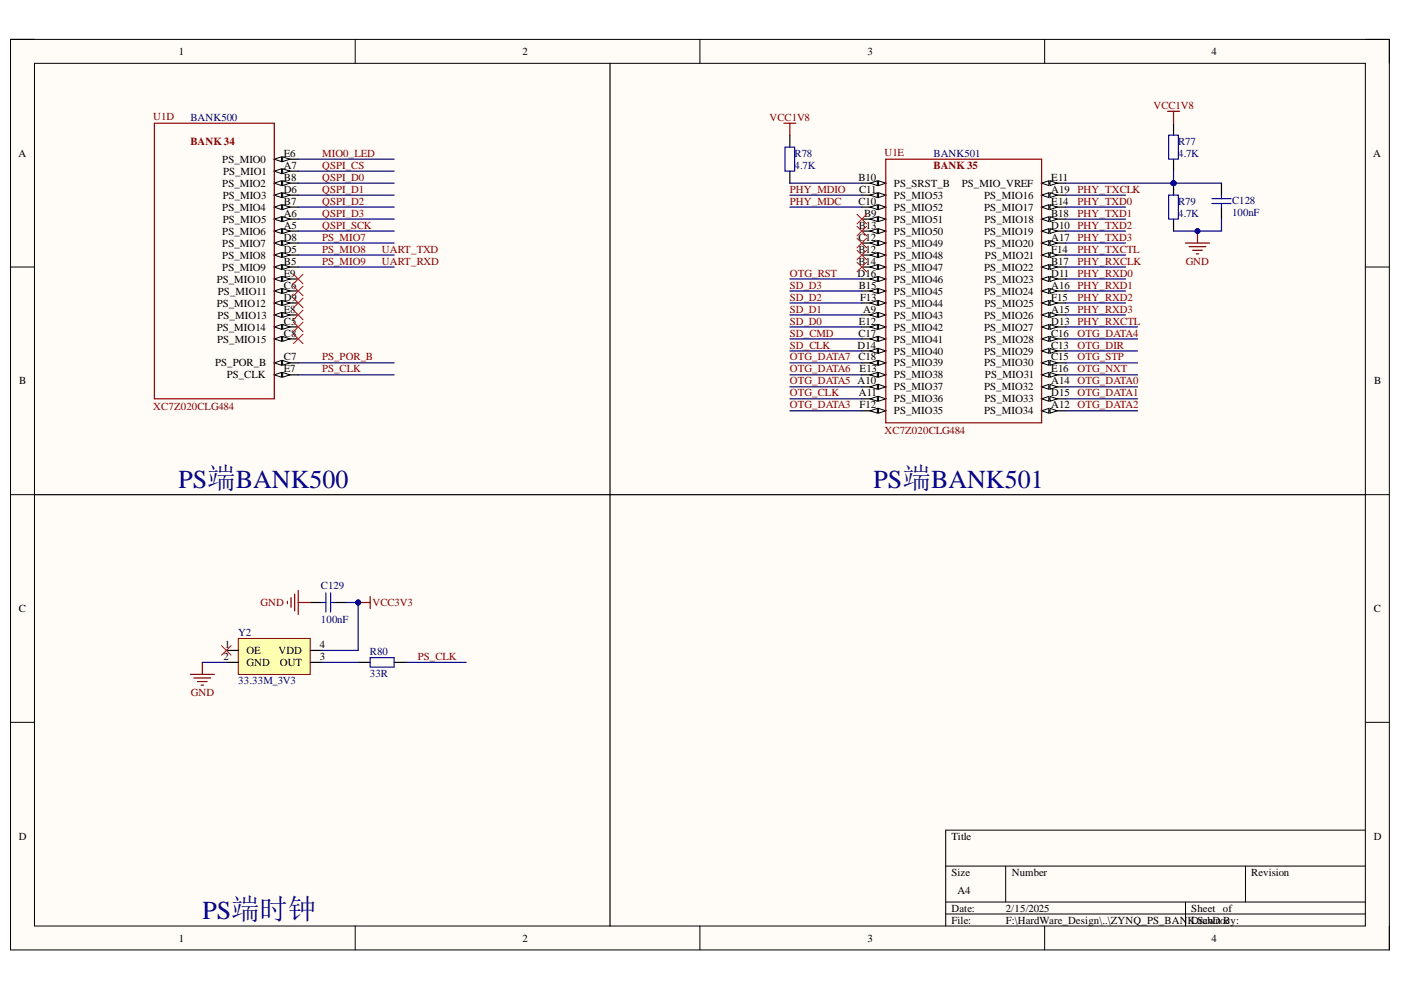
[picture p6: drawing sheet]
<svg xmlns="http://www.w3.org/2000/svg" width="297mm" height="210mm" viewBox="0 0 297 210" stroke-linecap="round" stroke-linejoin="round" font-family="sans-serif">
<defs><g id="words">
<g font-size="5.5" fill="#000080">
<text x="37.8" y="103.5">PS端BANK500</text>
<text x="185.2" y="103.5">PS端BANK501</text>
<text x="42.9" y="194.9">PS端时钟</text>
</g>
<g font-size="2.3">
<text x="37.9" y="11.7">1</text>
<text x="110.8" y="11.7">2</text>
<text x="184" y="11.7">3</text>
<text x="256.9" y="11.7">4</text>
<text x="3.9" y="33.3">A</text>
<text x="47.1" y="34.6">PS_MIO0</text>
<text x="60.2" y="33.3">E6</text>
<text x="60.2" y="35.8">A7</text>
<text x="291.2" y="33.3">A</text>
<text x="47.1" y="39.7">PS_MIO2</text>
<text x="47.3" y="37.1">PS_MIO1</text>
<text x="60.2" y="38.4">B8</text>
<text x="60.2" y="40.9">D6</text>
<text x="182" y="38.4">B10</text>
<text x="182.2" y="40.9">C11</text>
<text x="189.5" y="39.7">PS_SRST_B</text>
<text x="203.9" y="39.7">PS_MIO_VREF</text>
<text x="222.9" y="38.4">E11</text>
<text x="222.9" y="40.9">A19</text>
<text x="47.1" y="44.7">PS_MIO4</text>
<text x="47.2" y="42.2">PS_MIO3</text>
<text x="47.2" y="47.3">PS_MIO5</text>
<text x="60.2" y="43.5">B7</text>
<text x="60.2" y="46">A6</text>
<text x="182" y="43.5">C10</text>
<text x="183.2" y="46">B9</text>
<text x="189.5" y="47.3">PS_MIO51</text>
<text x="189.5" y="44.7">PS_MIO52</text>
<text x="189.5" y="42.2">PS_MIO53</text>
<text x="208.7" y="42.2">PS_MIO16</text>
<text x="208.7" y="44.7">PS_MIO17</text>
<text x="208.7" y="47.3">PS_MIO18</text>
<text x="222.9" y="43.5">E14</text>
<text x="222.9" y="46">B18</text>
<text x="47.1" y="49.8">PS_MIO6</text>
<text x="47.1" y="52.3">PS_MIO7</text>
<text x="60.2" y="48.5">A5</text>
<text x="60.2" y="51.1">D8</text>
<text x="60.2" y="53.6">D5</text>
<text x="182" y="53.6">B12</text>
<text x="182" y="51.1">C12</text>
<text x="182.1" y="48.5">B13</text>
<text x="189.5" y="52.3">PS_MIO49</text>
<text x="189.5" y="49.8">PS_MIO50</text>
<text x="208.7" y="49.8">PS_MIO19</text>
<text x="208.7" y="52.3">PS_MIO20</text>
<text x="222.9" y="48.5">D10</text>
<text x="222.9" y="51.1">A17</text>
<text x="222.9" y="53.6">F14</text>
<text x="45.9" y="59.9">PS_MIO10</text>
<text x="47.1" y="54.9">PS_MIO8</text>
<text x="47.1" y="57.4">PS_MIO9</text>
<text x="60.2" y="56.1">B5</text>
<text x="60.2" y="58.7">E9</text>
<text x="181.8" y="58.7">D16</text>
<text x="182" y="56.1">B14</text>
<text x="189.5" y="59.9">PS_MIO46</text>
<text x="189.5" y="57.4">PS_MIO47</text>
<text x="189.5" y="54.9">PS_MIO48</text>
<text x="208.7" y="57.4">PS_MIO22</text>
<text x="208.7" y="59.9">PS_MIO23</text>
<text x="208.8" y="54.9">PS_MIO21</text>
<text x="222.9" y="56.1">B17</text>
<text x="222.9" y="58.7">D11</text>
<text x="45.9" y="65">PS_MIO12</text>
<text x="46.2" y="62.5">PS_MIO11</text>
<text x="60.2" y="61.2">C6</text>
<text x="60.2" y="63.8">D9</text>
<text x="182.1" y="61.2">B15</text>
<text x="182.3" y="63.8">F13</text>
<text x="189.5" y="65">PS_MIO44</text>
<text x="189.5" y="62.5">PS_MIO45</text>
<text x="208.7" y="62.5">PS_MIO24</text>
<text x="208.7" y="65">PS_MIO25</text>
<text x="222.9" y="61.2">A16</text>
<text x="222.9" y="63.8">F15</text>
<text x="45.9" y="70.1">PS_MIO14</text>
<text x="46.1" y="67.6">PS_MIO13</text>
<text x="60.2" y="66.3">E8</text>
<text x="60.2" y="68.8">C5</text>
<text x="60.2" y="71.4">C8</text>
<text x="182" y="71.4">C17</text>
<text x="182.1" y="68.8">E12</text>
<text x="183" y="66.3">A9</text>
<text x="189.5" y="70.1">PS_MIO42</text>
<text x="189.5" y="67.6">PS_MIO43</text>
<text x="208.7" y="67.6">PS_MIO26</text>
<text x="208.7" y="70.1">PS_MIO27</text>
<text x="222.9" y="66.3">A15</text>
<text x="222.9" y="68.8">D13</text>
<text x="222.9" y="71.4">C16</text>
<text x="45.6" y="77.7">PS_POR_B</text>
<text x="46" y="72.6">PS_MIO15</text>
<text x="60.2" y="76.4">C7</text>
<text x="181.8" y="73.9">D14</text>
<text x="182" y="76.4">C18</text>
<text x="189.5" y="77.7">PS_MIO39</text>
<text x="189.5" y="75.2">PS_MIO40</text>
<text x="189.5" y="72.6">PS_MIO41</text>
<text x="208.7" y="75.2">PS_MIO29</text>
<text x="208.7" y="77.7">PS_MIO30</text>
<text x="208.7" y="72.6">PS_MIO28</text>
<text x="222.9" y="73.9">C13</text>
<text x="222.9" y="76.4">C15</text>
<text x="4.1" y="81.5">B</text>
<text x="48.1" y="80.2">PS_CLK</text>
<text x="60.2" y="79">E7</text>
<text x="182.3" y="79">E13</text>
<text x="189.5" y="82.8">PS_MIO37</text>
<text x="189.5" y="80.2">PS_MIO38</text>
<text x="208.7" y="82.8">PS_MIO32</text>
<text x="208.8" y="80.2">PS_MIO31</text>
<text x="222.9" y="79">E16</text>
<text x="222.9" y="81.5">A14</text>
<text x="291.3" y="81.5">B</text>
<text x="182.1" y="84">A11</text>
<text x="182.3" y="86.6">F12</text>
<text x="189.5" y="87.8">PS_MIO35</text>
<text x="189.5" y="85.3">PS_MIO36</text>
<text x="208.7" y="87.8">PS_MIO34</text>
<text x="208.7" y="85.3">PS_MIO33</text>
<text x="222.9" y="84">D15</text>
<text x="222.9" y="86.6">A12</text>
<text x="4" y="129.8">C</text>
<text x="291.2" y="129.8">C</text>
<text x="47.6" y="137.4">1</text>
<text x="67.8" y="137.4">4</text>
<text x="47.4" y="139.9">2</text>
<text x="52.3" y="138.7">OE</text>
<text x="52.3" y="141.2">GND</text>
<text x="59.1" y="138.7">VDD</text>
<text x="59.3" y="141.2">OUT</text>
<text x="67.8" y="139.9">3</text>
<text x="4" y="178.1">D</text>
<text x="201.7" y="178.1">Title</text>
<text x="291.2" y="178.1">D</text>
<text x="201.7" y="185.7">Size</text>
<text x="214.5" y="185.7">Number</text>
<text x="265.3" y="185.7">Revision</text>
<text x="203" y="189.5">A4</text>
<text x="201.7" y="193.3">Date:</text>
<text x="201.7" y="195.8">File:</text>
<text x="213.2" y="193.3">2/15/2025</text>
<text x="213.2" y="195.8">F:\HardWare_Design\..\ZYNQ_PS_BAN</text>
<text x="251.8" y="195.8">KD.Srawn By:</text>
<text x="252.6" y="193.3">Sheet of</text>
<text x="255.1" y="195.8">chDoc</text>
<text x="37.9" y="199.6">1</text>
<text x="110.8" y="199.6">2</text>
<text x="184" y="199.6">3</text>
<text x="256.9" y="199.6">4</text>
</g>
<g font-size="2.3" fill="#800000">
<text x="244.5" y="23.1">VCC1V8</text>
<text x="32.5" y="25.4">U1D</text>
<text x="163.1" y="25.6">VCC1V8</text>
<text x="40.4" y="30.8">BANK 34</text>
<text x="68.3" y="33.3">MIO0_LED</text>
<text x="68.3" y="35.8">QSPI_CS</text>
<text x="187.5" y="33.1">U1E</text>
<text x="197.9" y="35.8">BANK 35</text>
<text x="68.3" y="38.4">QSPI_D0</text>
<text x="68.3" y="40.9">QSPI_D1</text>
<text x="167.5" y="40.9">PHY_MDIO</text>
<text x="228.5" y="40.9">PHY_TXCLK</text>
<text x="68.3" y="43.5">QSPI_D2</text>
<text x="68.3" y="46">QSPI_D3</text>
<text x="167.5" y="43.5">PHY_MDC</text>
<text x="228.5" y="43.5">PHY_TXD0</text>
<text x="228.5" y="46">PHY_TXD1</text>
<text x="68.3" y="48.5">QSPI_SCK</text>
<text x="68.3" y="51.1">PS_MIO7</text>
<text x="68.3" y="53.6">PS_MIO8</text>
<text x="81" y="53.6">UART_TXD</text>
<text x="228.5" y="48.5">PHY_TXD2</text>
<text x="228.5" y="51.1">PHY_TXD3</text>
<text x="228.5" y="53.6">PHY_TXCTL</text>
<text x="68.3" y="56.1">PS_MIO9</text>
<text x="81" y="56.1">UART_RXD</text>
<text x="167.5" y="58.7">OTG_RST</text>
<text x="228.5" y="56.1">PHY_RXCLK</text>
<text x="228.5" y="58.7">PHY_RXD0</text>
<text x="251.4" y="56.1">GND</text>
<text x="167.5" y="61.2">SD_D3</text>
<text x="167.5" y="63.8">SD_D2</text>
<text x="228.5" y="61.2">PHY_RXD1</text>
<text x="228.5" y="63.8">PHY_RXD2</text>
<text x="167.5" y="66.3">SD_D1</text>
<text x="167.5" y="68.8">SD_D0</text>
<text x="167.5" y="71.4">SD_CMD</text>
<text x="228.5" y="66.3">PHY_RXD3</text>
<text x="228.5" y="68.8">PHY_RXCTL</text>
<text x="228.5" y="71.4">OTG_DATA4</text>
<text x="68.3" y="76.4">PS_POR_B</text>
<text x="167.5" y="76.4">OTG_DATA7</text>
<text x="167.5" y="73.9">SD_CLK</text>
<text x="228.5" y="73.9">OTG_DIR</text>
<text x="228.5" y="76.4">OTG_STP</text>
<text x="68.3" y="79">PS_CLK</text>
<text x="167.5" y="79">OTG_DATA6</text>
<text x="167.5" y="81.5">OTG_DATA5 A10</text>
<text x="228.5" y="79">OTG_NXT</text>
<text x="228.5" y="81.5">OTG_DATA0</text>
<text x="32.5" y="86.8">XC7Z020CLG484</text>
<text x="167.5" y="84">OTG_CLK</text>
<text x="167.5" y="86.6">OTG_DATA3</text>
<text x="228.5" y="84">OTG_DATA1</text>
<text x="228.5" y="86.6">OTG_DATA2</text>
<text x="187.5" y="92">XC7Z020CLG484</text>
<text x="55.3" y="128.5">GND</text>
<text x="78.9" y="128.5">VCC3V3</text>
<text x="88.6" y="139.9">PS_CLK</text>
<text x="40.4" y="147.5">GND</text>
</g>
<g font-size="2.3" fill="#000080">
<text x="40.4" y="25.6">BANK500</text>
<text x="168.5" y="35.8">4.7K</text>
<text x="168.5" y="33.3">R78</text>
<text x="197.9" y="33.3">BANK501</text>
<text x="249.8" y="33.3">4.7K</text>
<text x="249.8" y="30.8">R77</text>
<text x="249.8" y="46">4.7K</text>
<text x="249.8" y="43.5">R79</text>
<text x="261.2" y="45.7">100nF</text>
<text x="261.2" y="43.2">C128</text>
<text x="68" y="125">C129</text>
<text x="50.5" y="134.9">Y2</text>
<text x="68" y="132.1">100nF</text>
<text x="78.4" y="143.5">33R</text>
<text x="78.4" y="138.9">R80</text>
<text x="50.5" y="145">33.33M_3V3</text>
</g>
</g></defs>
<path d="M2.2 8.4h292.4v193h-292.4z" fill-rule="evenodd" fill="#fffcf8"/>
<path d="M2.2 8.4h292.4v193h-292.4z" fill="none" stroke="#000" stroke-width=".21"/>
<path d="M7.3 13.4h282.2v182.9h-282.2z" fill-rule="evenodd" fill="#fffcf8"/>
<g fill="none" stroke="#000" stroke-width=".21">
<path d="M2.2 8.3h5.1M7.3 13.4h282.2v182.9h-282.2zM75.3 8.3v5.1M148.4 8.3v5.1M221.5 8.4v5M289.5 8.4h5.1v5M2.2 56.6h5.1M289.5 56.6h5.1M2.2 104.9h5.1M289.5 104.9h5.1M2.2 153.1h5.1M289.5 153.1h5.1"/>
<path d="M289.5 176h-89v20.3M75.3 196.3v5.1M148.4 196.3v5.1M200.5 183.6h89M200.5 191.3h89M200.5 193.8h89M213.2 183.6v7.7M221.5 196.3v5.1M251.4 191.3v5M264.1 183.6v7.7M294.6 196.3v5.1"/>
</g>
<path d="M220.8 38.8h5.1" fill="none" stroke="#000" stroke-width=".25"/>
<path d="M220.8 38.8l1.6-.5v1z" fill="#f8fcff"/>
<path d="M220.8 38.8l1.6-.5v1z" fill="none" stroke="#000" stroke-width=".21"/>
<path d="M222.6 38.3l1.5 .5-1.5 .5z" fill="#f8fcff"/>
<path d="M222.6 38.3l1.5 .5-1.5 .5z" fill="none" stroke="#000" stroke-width=".21"/>
<path d="M220.8 41.4h5.1" fill="none" stroke="#000" stroke-width=".25"/>
<path d="M220.8 41.4l1.6-.5v1z" fill="#f8fcff"/>
<path d="M220.8 41.4l1.6-.5v1z" fill="none" stroke="#000" stroke-width=".21"/>
<path d="M222.6 40.9l1.5 .5-1.5 .5z" fill="#f8fcff"/>
<path d="M222.6 40.9l1.5 .5-1.5 .5z" fill="none" stroke="#000" stroke-width=".21"/>
<path d="M182.7 87.1h5.1" fill="none" stroke="#000" stroke-width=".25"/>
<path d="M186.3 86.6l1.5 .5-1.5 .5z" fill="#f8fcff"/>
<path d="M186.3 86.6l1.5 .5-1.5 .5z" fill="none" stroke="#000" stroke-width=".21"/>
<path d="M184.5 87.1l1.5-.5v1z" fill="#f8fcff"/>
<path d="M184.5 87.1l1.5-.5v1z" fill="none" stroke="#000" stroke-width=".21"/>
<path d="M182.7 84.6h5.1" fill="none" stroke="#000" stroke-width=".25"/>
<path d="M186.3 84.1l1.5 .5-1.5 .5z" fill="#f8fcff"/>
<path d="M186.3 84.1l1.5 .5-1.5 .5z" fill="none" stroke="#000" stroke-width=".21"/>
<path d="M184.5 84.6l1.5-.5v1z" fill="#f8fcff"/>
<path d="M184.5 84.6l1.5-.5v1z" fill="none" stroke="#000" stroke-width=".21"/>
<path d="M182.7 82h5.1" fill="none" stroke="#000" stroke-width=".25"/>
<path d="M186.3 81.5l1.5 .5-1.5 .5z" fill="#f8fcff"/>
<path d="M186.3 81.5l1.5 .5-1.5 .5z" fill="none" stroke="#000" stroke-width=".21"/>
<path d="M184.5 82l1.5-.5v1z" fill="#f8fcff"/>
<path d="M184.5 82l1.5-.5v1z" fill="none" stroke="#000" stroke-width=".21"/>
<path d="M182.7 79.5h5.1" fill="none" stroke="#000" stroke-width=".25"/>
<path d="M186.3 79l1.5 .5-1.5 .5z" fill="#f8fcff"/>
<path d="M186.3 79l1.5 .5-1.5 .5z" fill="none" stroke="#000" stroke-width=".21"/>
<path d="M184.5 79.5l1.5-.5v1z" fill="#f8fcff"/>
<path d="M184.5 79.5l1.5-.5v1z" fill="none" stroke="#000" stroke-width=".21"/>
<path d="M182.7 76.9h5.1" fill="none" stroke="#000" stroke-width=".25"/>
<path d="M186.3 76.4l1.5 .5-1.5 .5z" fill="#f8fcff"/>
<path d="M186.3 76.4l1.5 .5-1.5 .5z" fill="none" stroke="#000" stroke-width=".21"/>
<path d="M184.5 76.9l1.5-.5v1z" fill="#f8fcff"/>
<path d="M184.5 76.9l1.5-.5v1z" fill="none" stroke="#000" stroke-width=".21"/>
<path d="M182.7 74.4h5.1" fill="none" stroke="#000" stroke-width=".25"/>
<path d="M186.3 73.9l1.5 .5-1.5 .5z" fill="#f8fcff"/>
<path d="M186.3 73.9l1.5 .5-1.5 .5z" fill="none" stroke="#000" stroke-width=".21"/>
<path d="M184.5 74.4l1.5-.5v1z" fill="#f8fcff"/>
<path d="M184.5 74.4l1.5-.5v1z" fill="none" stroke="#000" stroke-width=".21"/>
<path d="M182.7 71.9h5.1" fill="none" stroke="#000" stroke-width=".25"/>
<path d="M186.3 71.3l1.5 .6-1.5 .5z" fill="#f8fcff"/>
<path d="M186.3 71.3l1.5 .6-1.5 .5z" fill="none" stroke="#000" stroke-width=".21"/>
<path d="M184.5 71.9l1.5-.6v1.1z" fill="#f8fcff"/>
<path d="M184.5 71.9l1.5-.6v1.1z" fill="none" stroke="#000" stroke-width=".21"/>
<path d="M182.7 69.3h5.1" fill="none" stroke="#000" stroke-width=".25"/>
<path d="M186.3 68.8l1.5 .5-1.5 .5z" fill="#f8fcff"/>
<path d="M186.3 68.8l1.5 .5-1.5 .5z" fill="none" stroke="#000" stroke-width=".21"/>
<path d="M184.5 69.3l1.5-.5v1z" fill="#f8fcff"/>
<path d="M184.5 69.3l1.5-.5v1z" fill="none" stroke="#000" stroke-width=".21"/>
<path d="M182.7 66.8h5.1" fill="none" stroke="#000" stroke-width=".25"/>
<path d="M186.3 66.3l1.5 .5-1.5 .5z" fill="#f8fcff"/>
<path d="M186.3 66.3l1.5 .5-1.5 .5z" fill="none" stroke="#000" stroke-width=".21"/>
<path d="M184.5 66.8l1.5-.5v1z" fill="#f8fcff"/>
<path d="M184.5 66.8l1.5-.5v1z" fill="none" stroke="#000" stroke-width=".21"/>
<path d="M182.7 64.2h5.1" fill="none" stroke="#000" stroke-width=".25"/>
<path d="M186.3 63.7l1.5 .5-1.5 .5z" fill="#f8fcff"/>
<path d="M186.3 63.7l1.5 .5-1.5 .5z" fill="none" stroke="#000" stroke-width=".21"/>
<path d="M184.5 64.2l1.5-.5v1z" fill="#f8fcff"/>
<path d="M184.5 64.2l1.5-.5v1z" fill="none" stroke="#000" stroke-width=".21"/>
<path d="M182.7 61.7h5.1" fill="none" stroke="#000" stroke-width=".25"/>
<path d="M186.3 61.2l1.5 .5-1.5 .5z" fill="#f8fcff"/>
<path d="M186.3 61.2l1.5 .5-1.5 .5z" fill="none" stroke="#000" stroke-width=".21"/>
<path d="M184.5 61.7l1.5-.5v1z" fill="#f8fcff"/>
<path d="M184.5 61.7l1.5-.5v1z" fill="none" stroke="#000" stroke-width=".21"/>
<path d="M182.7 59.2h5.1" fill="none" stroke="#000" stroke-width=".25"/>
<path d="M186.3 58.6l1.5 .6-1.5 .5z" fill="#f8fcff"/>
<path d="M186.3 58.6l1.5 .6-1.5 .5z" fill="none" stroke="#000" stroke-width=".21"/>
<path d="M184.5 59.2l1.5-.6v1.1z" fill="#f8fcff"/>
<path d="M184.5 59.2l1.5-.6v1.1z" fill="none" stroke="#000" stroke-width=".21"/>
<path d="M182.7 56.6h5.1" fill="none" stroke="#000" stroke-width=".25"/>
<path d="M186.3 56.1l1.5 .5-1.5 .5z" fill="#f8fcff"/>
<path d="M186.3 56.1l1.5 .5-1.5 .5z" fill="none" stroke="#000" stroke-width=".21"/>
<path d="M184.5 56.6l1.5-.5v1z" fill="#f8fcff"/>
<path d="M184.5 56.6l1.5-.5v1z" fill="none" stroke="#000" stroke-width=".21"/>
<path d="M182.7 54.1h5.1" fill="none" stroke="#000" stroke-width=".25"/>
<path d="M186.3 53.6l1.5 .5-1.5 .5z" fill="#f8fcff"/>
<path d="M186.3 53.6l1.5 .5-1.5 .5z" fill="none" stroke="#000" stroke-width=".21"/>
<path d="M184.5 54.1l1.5-.5v1z" fill="#f8fcff"/>
<path d="M184.5 54.1l1.5-.5v1z" fill="none" stroke="#000" stroke-width=".21"/>
<path d="M182.7 51.5h5.1" fill="none" stroke="#000" stroke-width=".25"/>
<path d="M186.3 51l1.5 .5-1.5 .5z" fill="#f8fcff"/>
<path d="M186.3 51l1.5 .5-1.5 .5z" fill="none" stroke="#000" stroke-width=".21"/>
<path d="M184.5 51.5l1.5-.5v1z" fill="#f8fcff"/>
<path d="M184.5 51.5l1.5-.5v1z" fill="none" stroke="#000" stroke-width=".21"/>
<path d="M182.7 49h5.1" fill="none" stroke="#000" stroke-width=".25"/>
<path d="M186.3 48.5l1.5 .5-1.5 .5z" fill="#f8fcff"/>
<path d="M186.3 48.5l1.5 .5-1.5 .5z" fill="none" stroke="#000" stroke-width=".21"/>
<path d="M184.5 49l1.5-.5v1z" fill="#f8fcff"/>
<path d="M184.5 49l1.5-.5v1z" fill="none" stroke="#000" stroke-width=".21"/>
<path d="M182.7 46.5h5.1" fill="none" stroke="#000" stroke-width=".25"/>
<path d="M186.3 46l1.5 .5-1.5 .5z" fill="#f8fcff"/>
<path d="M186.3 46l1.5 .5-1.5 .5z" fill="none" stroke="#000" stroke-width=".21"/>
<path d="M184.5 46.5l1.5-.5v1z" fill="#f8fcff"/>
<path d="M184.5 46.5l1.5-.5v1z" fill="none" stroke="#000" stroke-width=".21"/>
<path d="M182.7 43.9h5.1" fill="none" stroke="#000" stroke-width=".25"/>
<path d="M186.3 43.4l1.5 .5-1.5 .5z" fill="#f8fcff"/>
<path d="M186.3 43.4l1.5 .5-1.5 .5z" fill="none" stroke="#000" stroke-width=".21"/>
<path d="M184.5 43.9l1.5-.5v1z" fill="#f8fcff"/>
<path d="M184.5 43.9l1.5-.5v1z" fill="none" stroke="#000" stroke-width=".21"/>
<path d="M182.7 41.4h5.1" fill="none" stroke="#000" stroke-width=".25"/>
<path d="M186.3 40.9l1.5 .5-1.5 .5z" fill="#f8fcff"/>
<path d="M186.3 40.9l1.5 .5-1.5 .5z" fill="none" stroke="#000" stroke-width=".21"/>
<path d="M184.5 41.4l1.5-.5v1z" fill="#f8fcff"/>
<path d="M184.5 41.4l1.5-.5v1z" fill="none" stroke="#000" stroke-width=".21"/>
<path d="M182.7 38.8h5.1" fill="none" stroke="#000" stroke-width=".25"/>
<path d="M186.3 38.3l1.5 .5-1.5 .5z" fill="#f8fcff"/>
<path d="M186.3 38.3l1.5 .5-1.5 .5z" fill="none" stroke="#000" stroke-width=".21"/>
<path d="M184.5 38.8l1.5-.5v1z" fill="#f8fcff"/>
<path d="M184.5 38.8l1.5-.5v1z" fill="none" stroke="#000" stroke-width=".21"/>
<path d="M220.8 43.9h5.1" fill="none" stroke="#000" stroke-width=".25"/>
<path d="M220.8 43.9l1.6-.5v1z" fill="#f8fcff"/>
<path d="M220.8 43.9l1.6-.5v1z" fill="none" stroke="#000" stroke-width=".21"/>
<path d="M222.6 43.4l1.5 .5-1.5 .5z" fill="#f8fcff"/>
<path d="M222.6 43.4l1.5 .5-1.5 .5z" fill="none" stroke="#000" stroke-width=".21"/>
<path d="M220.8 46.5h5.1" fill="none" stroke="#000" stroke-width=".25"/>
<path d="M220.8 46.5l1.6-.5v1z" fill="#f8fcff"/>
<path d="M220.8 46.5l1.6-.5v1z" fill="none" stroke="#000" stroke-width=".21"/>
<path d="M222.6 46l1.5 .5-1.5 .5z" fill="#f8fcff"/>
<path d="M222.6 46l1.5 .5-1.5 .5z" fill="none" stroke="#000" stroke-width=".21"/>
<path d="M220.8 49h5.1" fill="none" stroke="#000" stroke-width=".25"/>
<path d="M220.8 49l1.6-.5v1z" fill="#f8fcff"/>
<path d="M220.8 49l1.6-.5v1z" fill="none" stroke="#000" stroke-width=".21"/>
<path d="M222.6 48.5l1.5 .5-1.5 .5z" fill="#f8fcff"/>
<path d="M222.6 48.5l1.5 .5-1.5 .5z" fill="none" stroke="#000" stroke-width=".21"/>
<path d="M220.8 51.5h5.1" fill="none" stroke="#000" stroke-width=".25"/>
<path d="M220.8 51.5l1.6-.5v1z" fill="#f8fcff"/>
<path d="M220.8 51.5l1.6-.5v1z" fill="none" stroke="#000" stroke-width=".21"/>
<path d="M222.6 51l1.5 .5-1.5 .5z" fill="#f8fcff"/>
<path d="M222.6 51l1.5 .5-1.5 .5z" fill="none" stroke="#000" stroke-width=".21"/>
<path d="M220.8 54.1h5.1" fill="none" stroke="#000" stroke-width=".25"/>
<path d="M220.8 54.1l1.6-.5v1z" fill="#f8fcff"/>
<path d="M220.8 54.1l1.6-.5v1z" fill="none" stroke="#000" stroke-width=".21"/>
<path d="M222.6 53.6l1.5 .5-1.5 .5z" fill="#f8fcff"/>
<path d="M222.6 53.6l1.5 .5-1.5 .5z" fill="none" stroke="#000" stroke-width=".21"/>
<path d="M220.8 56.6h5.1" fill="none" stroke="#000" stroke-width=".25"/>
<path d="M220.8 56.6l1.6-.5v1z" fill="#f8fcff"/>
<path d="M220.8 56.6l1.6-.5v1z" fill="none" stroke="#000" stroke-width=".21"/>
<path d="M222.6 56.1l1.5 .5-1.5 .5z" fill="#f8fcff"/>
<path d="M222.6 56.1l1.5 .5-1.5 .5z" fill="none" stroke="#000" stroke-width=".21"/>
<path d="M220.8 59.2h5.1" fill="none" stroke="#000" stroke-width=".25"/>
<path d="M220.8 59.2l1.6-.6v1.1z" fill="#f8fcff"/>
<path d="M220.8 59.2l1.6-.6v1.1z" fill="none" stroke="#000" stroke-width=".21"/>
<path d="M222.6 58.6l1.5 .6-1.5 .5z" fill="#f8fcff"/>
<path d="M222.6 58.6l1.5 .6-1.5 .5z" fill="none" stroke="#000" stroke-width=".21"/>
<path d="M220.8 61.7h5.1" fill="none" stroke="#000" stroke-width=".25"/>
<path d="M220.8 61.7l1.6-.5v1z" fill="#f8fcff"/>
<path d="M220.8 61.7l1.6-.5v1z" fill="none" stroke="#000" stroke-width=".21"/>
<path d="M222.6 61.2l1.5 .5-1.5 .5z" fill="#f8fcff"/>
<path d="M222.6 61.2l1.5 .5-1.5 .5z" fill="none" stroke="#000" stroke-width=".21"/>
<path d="M220.8 64.2h5.1" fill="none" stroke="#000" stroke-width=".25"/>
<path d="M220.8 64.2l1.6-.5v1z" fill="#f8fcff"/>
<path d="M220.8 64.2l1.6-.5v1z" fill="none" stroke="#000" stroke-width=".21"/>
<path d="M222.6 63.7l1.5 .5-1.5 .5z" fill="#f8fcff"/>
<path d="M222.6 63.7l1.5 .5-1.5 .5z" fill="none" stroke="#000" stroke-width=".21"/>
<path d="M220.8 66.8h5.1" fill="none" stroke="#000" stroke-width=".25"/>
<path d="M220.8 66.8l1.6-.5v1z" fill="#f8fcff"/>
<path d="M220.8 66.8l1.6-.5v1z" fill="none" stroke="#000" stroke-width=".21"/>
<path d="M222.6 66.3l1.5 .5-1.5 .5z" fill="#f8fcff"/>
<path d="M222.6 66.3l1.5 .5-1.5 .5z" fill="none" stroke="#000" stroke-width=".21"/>
<path d="M220.8 69.3h5.1" fill="none" stroke="#000" stroke-width=".25"/>
<path d="M220.8 69.3l1.6-.5v1z" fill="#f8fcff"/>
<path d="M220.8 69.3l1.6-.5v1z" fill="none" stroke="#000" stroke-width=".21"/>
<path d="M222.6 68.8l1.5 .5-1.5 .5z" fill="#f8fcff"/>
<path d="M222.6 68.8l1.5 .5-1.5 .5z" fill="none" stroke="#000" stroke-width=".21"/>
<path d="M220.8 71.9h5.1" fill="none" stroke="#000" stroke-width=".25"/>
<path d="M220.8 71.9l1.6-.6v1.1z" fill="#f8fcff"/>
<path d="M220.8 71.9l1.6-.6v1.1z" fill="none" stroke="#000" stroke-width=".21"/>
<path d="M222.6 71.3l1.5 .6-1.5 .5z" fill="#f8fcff"/>
<path d="M222.6 71.3l1.5 .6-1.5 .5z" fill="none" stroke="#000" stroke-width=".21"/>
<path d="M220.8 74.4h5.1" fill="none" stroke="#000" stroke-width=".25"/>
<path d="M220.8 74.4l1.6-.5v1z" fill="#f8fcff"/>
<path d="M220.8 74.4l1.6-.5v1z" fill="none" stroke="#000" stroke-width=".21"/>
<path d="M222.6 73.9l1.5 .5-1.5 .5z" fill="#f8fcff"/>
<path d="M222.6 73.9l1.5 .5-1.5 .5z" fill="none" stroke="#000" stroke-width=".21"/>
<path d="M220.8 76.9h5.1" fill="none" stroke="#000" stroke-width=".25"/>
<path d="M220.8 76.9l1.6-.5v1z" fill="#f8fcff"/>
<path d="M220.8 76.9l1.6-.5v1z" fill="none" stroke="#000" stroke-width=".21"/>
<path d="M222.6 76.4l1.5 .5-1.5 .5z" fill="#f8fcff"/>
<path d="M222.6 76.4l1.5 .5-1.5 .5z" fill="none" stroke="#000" stroke-width=".21"/>
<path d="M220.8 79.5h5.1" fill="none" stroke="#000" stroke-width=".25"/>
<path d="M220.8 79.5l1.6-.5v1z" fill="#f8fcff"/>
<path d="M220.8 79.5l1.6-.5v1z" fill="none" stroke="#000" stroke-width=".21"/>
<path d="M222.6 79l1.5 .5-1.5 .5z" fill="#f8fcff"/>
<path d="M222.6 79l1.5 .5-1.5 .5z" fill="none" stroke="#000" stroke-width=".21"/>
<path d="M220.8 82h5.1" fill="none" stroke="#000" stroke-width=".25"/>
<path d="M220.8 82l1.6-.5v1z" fill="#f8fcff"/>
<path d="M220.8 82l1.6-.5v1z" fill="none" stroke="#000" stroke-width=".21"/>
<path d="M222.6 81.5l1.5 .5-1.5 .5z" fill="#f8fcff"/>
<path d="M222.6 81.5l1.5 .5-1.5 .5z" fill="none" stroke="#000" stroke-width=".21"/>
<path d="M220.8 84.6h5.1" fill="none" stroke="#000" stroke-width=".25"/>
<path d="M220.8 84.6l1.6-.5v1z" fill="#f8fcff"/>
<path d="M220.8 84.6l1.6-.5v1z" fill="none" stroke="#000" stroke-width=".21"/>
<path d="M222.6 84.1l1.5 .5-1.5 .5z" fill="#f8fcff"/>
<path d="M222.6 84.1l1.5 .5-1.5 .5z" fill="none" stroke="#000" stroke-width=".21"/>
<path d="M220.8 87.1h5.1" fill="none" stroke="#000" stroke-width=".25"/>
<path d="M220.8 87.1l1.6-.5v1z" fill="#f8fcff"/>
<path d="M220.8 87.1l1.6-.5v1z" fill="none" stroke="#000" stroke-width=".21"/>
<path d="M222.6 86.6l1.5 .5-1.5 .5z" fill="#f8fcff"/>
<path d="M222.6 86.6l1.5 .5-1.5 .5z" fill="none" stroke="#000" stroke-width=".21"/>
<path d="M187.8 33.8h33v55.8h-33z" fill="none" stroke="#800000" stroke-width=".25"/>
<path d="M58.2 33.8h5" fill="none" stroke="#000" stroke-width=".25"/>
<path d="M58.2 33.8l1.5-.6v1.1z" fill="#f8fcff"/>
<path d="M58.2 33.8l1.5-.6v1.1z" fill="none" stroke="#000" stroke-width=".21"/>
<path d="M59.9 33.2l1.6 .6-1.6 .5z" fill="#f8fcff"/>
<path d="M59.9 33.2l1.6 .6-1.6 .5z" fill="none" stroke="#000" stroke-width=".21"/>
<path d="M58.2 36.3h5" fill="none" stroke="#000" stroke-width=".25"/>
<path d="M58.2 36.3l1.5-.5v1z" fill="#f8fcff"/>
<path d="M58.2 36.3l1.5-.5v1z" fill="none" stroke="#000" stroke-width=".21"/>
<path d="M59.9 35.8l1.6 .5-1.6 .5z" fill="#f8fcff"/>
<path d="M59.9 35.8l1.6 .5-1.6 .5z" fill="none" stroke="#000" stroke-width=".21"/>
<path d="M58.2 38.8h5" fill="none" stroke="#000" stroke-width=".25"/>
<path d="M58.2 38.8l1.5-.5v1z" fill="#f8fcff"/>
<path d="M58.2 38.8l1.5-.5v1z" fill="none" stroke="#000" stroke-width=".21"/>
<path d="M59.9 38.3l1.6 .5-1.6 .5z" fill="#f8fcff"/>
<path d="M59.9 38.3l1.6 .5-1.6 .5z" fill="none" stroke="#000" stroke-width=".21"/>
<path d="M58.2 41.4h5" fill="none" stroke="#000" stroke-width=".25"/>
<path d="M58.2 41.4l1.5-.5v1z" fill="#f8fcff"/>
<path d="M58.2 41.4l1.5-.5v1z" fill="none" stroke="#000" stroke-width=".21"/>
<path d="M59.9 40.9l1.6 .5-1.6 .5z" fill="#f8fcff"/>
<path d="M59.9 40.9l1.6 .5-1.6 .5z" fill="none" stroke="#000" stroke-width=".21"/>
<path d="M58.2 43.9h5" fill="none" stroke="#000" stroke-width=".25"/>
<path d="M58.2 43.9l1.5-.5v1z" fill="#f8fcff"/>
<path d="M58.2 43.9l1.5-.5v1z" fill="none" stroke="#000" stroke-width=".21"/>
<path d="M59.9 43.4l1.6 .5-1.6 .5z" fill="#f8fcff"/>
<path d="M59.9 43.4l1.6 .5-1.6 .5z" fill="none" stroke="#000" stroke-width=".21"/>
<path d="M58.2 46.5h5" fill="none" stroke="#000" stroke-width=".25"/>
<path d="M58.2 46.5l1.5-.6v1.1z" fill="#f8fcff"/>
<path d="M58.2 46.5l1.5-.6v1.1z" fill="none" stroke="#000" stroke-width=".21"/>
<path d="M59.9 45.9l1.6 .6-1.6 .5z" fill="#f8fcff"/>
<path d="M59.9 45.9l1.6 .6-1.6 .5z" fill="none" stroke="#000" stroke-width=".21"/>
<path d="M58.2 49h5" fill="none" stroke="#000" stroke-width=".25"/>
<path d="M58.2 49l1.5-.5v1z" fill="#f8fcff"/>
<path d="M58.2 49l1.5-.5v1z" fill="none" stroke="#000" stroke-width=".21"/>
<path d="M59.9 48.5l1.6 .5-1.6 .5z" fill="#f8fcff"/>
<path d="M59.9 48.5l1.6 .5-1.6 .5z" fill="none" stroke="#000" stroke-width=".21"/>
<path d="M58.2 51.5h5" fill="none" stroke="#000" stroke-width=".25"/>
<path d="M58.2 51.5l1.5-.5v1z" fill="#f8fcff"/>
<path d="M58.2 51.5l1.5-.5v1z" fill="none" stroke="#000" stroke-width=".21"/>
<path d="M59.9 51l1.6 .5-1.6 .5z" fill="#f8fcff"/>
<path d="M59.9 51l1.6 .5-1.6 .5z" fill="none" stroke="#000" stroke-width=".21"/>
<path d="M58.2 54.1h5" fill="none" stroke="#000" stroke-width=".25"/>
<path d="M58.2 54.1l1.5-.5v1z" fill="#f8fcff"/>
<path d="M58.2 54.1l1.5-.5v1z" fill="none" stroke="#000" stroke-width=".21"/>
<path d="M59.9 53.6l1.6 .5-1.6 .5z" fill="#f8fcff"/>
<path d="M59.9 53.6l1.6 .5-1.6 .5z" fill="none" stroke="#000" stroke-width=".21"/>
<path d="M58.2 56.6h5" fill="none" stroke="#000" stroke-width=".25"/>
<path d="M58.2 56.6l1.5-.5v1z" fill="#f8fcff"/>
<path d="M58.2 56.6l1.5-.5v1z" fill="none" stroke="#000" stroke-width=".21"/>
<path d="M59.9 56.1l1.6 .5-1.6 .5z" fill="#f8fcff"/>
<path d="M59.9 56.1l1.6 .5-1.6 .5z" fill="none" stroke="#000" stroke-width=".21"/>
<path d="M58.2 59.2h5" fill="none" stroke="#000" stroke-width=".25"/>
<path d="M58.2 59.2l1.5-.6v1.1z" fill="#f8fcff"/>
<path d="M58.2 59.2l1.5-.6v1.1z" fill="none" stroke="#000" stroke-width=".21"/>
<path d="M59.9 58.6l1.6 .6-1.6 .5z" fill="#f8fcff"/>
<path d="M59.9 58.6l1.6 .6-1.6 .5z" fill="none" stroke="#000" stroke-width=".21"/>
<path d="M58.2 61.7h5" fill="none" stroke="#000" stroke-width=".25"/>
<path d="M58.2 61.7l1.5-.5v1z" fill="#f8fcff"/>
<path d="M58.2 61.7l1.5-.5v1z" fill="none" stroke="#000" stroke-width=".21"/>
<path d="M59.9 61.2l1.6 .5-1.6 .5z" fill="#f8fcff"/>
<path d="M59.9 61.2l1.6 .5-1.6 .5z" fill="none" stroke="#000" stroke-width=".21"/>
<path d="M58.2 64.2h5" fill="none" stroke="#000" stroke-width=".25"/>
<path d="M58.2 64.2l1.5-.5v1z" fill="#f8fcff"/>
<path d="M58.2 64.2l1.5-.5v1z" fill="none" stroke="#000" stroke-width=".21"/>
<path d="M59.9 63.7l1.6 .5-1.6 .5z" fill="#f8fcff"/>
<path d="M59.9 63.7l1.6 .5-1.6 .5z" fill="none" stroke="#000" stroke-width=".21"/>
<path d="M58.2 66.8h5" fill="none" stroke="#000" stroke-width=".25"/>
<path d="M58.2 66.8l1.5-.5v1z" fill="#f8fcff"/>
<path d="M58.2 66.8l1.5-.5v1z" fill="none" stroke="#000" stroke-width=".21"/>
<path d="M59.9 66.3l1.6 .5-1.6 .5z" fill="#f8fcff"/>
<path d="M59.9 66.3l1.6 .5-1.6 .5z" fill="none" stroke="#000" stroke-width=".21"/>
<path d="M58.2 69.3h5" fill="none" stroke="#000" stroke-width=".25"/>
<path d="M58.2 69.3l1.5-.5v1z" fill="#f8fcff"/>
<path d="M58.2 69.3l1.5-.5v1z" fill="none" stroke="#000" stroke-width=".21"/>
<path d="M59.9 68.8l1.6 .5-1.6 .5z" fill="#f8fcff"/>
<path d="M59.9 68.8l1.6 .5-1.6 .5z" fill="none" stroke="#000" stroke-width=".21"/>
<path d="M58.2 71.9h5" fill="none" stroke="#000" stroke-width=".25"/>
<path d="M58.2 71.9l1.5-.6v1.1z" fill="#f8fcff"/>
<path d="M58.2 71.9l1.5-.6v1.1z" fill="none" stroke="#000" stroke-width=".21"/>
<path d="M59.9 71.3l1.6 .6-1.6 .5z" fill="#f8fcff"/>
<path d="M59.9 71.3l1.6 .6-1.6 .5z" fill="none" stroke="#000" stroke-width=".21"/>
<path d="M58.2 76.9h5" fill="none" stroke="#000" stroke-width=".25"/>
<path d="M58.2 76.9l1.5-.5v1z" fill="#f8fcff"/>
<path d="M58.2 76.9l1.5-.5v1z" fill="none" stroke="#000" stroke-width=".21"/>
<path d="M59.9 76.4l1.6 .5-1.6 .5z" fill="#f8fcff"/>
<path d="M59.9 76.4l1.6 .5-1.6 .5z" fill="none" stroke="#000" stroke-width=".21"/>
<path d="M58.2 79.5h5" fill="none" stroke="#000" stroke-width=".25"/>
<path d="M58.2 79.5l1.5-.5v1z" fill="#f8fcff"/>
<path d="M58.2 79.5l1.5-.5v1z" fill="none" stroke="#000" stroke-width=".21"/>
<path d="M59.9 79l1.6 .5-1.6 .5z" fill="#f8fcff"/>
<path d="M59.9 79l1.6 .5-1.6 .5z" fill="none" stroke="#000" stroke-width=".21"/>
<path d="M32.7 26.1h25.5v58.5h-25.5z" fill="none" stroke="#800000" stroke-width=".25"/>
<path d="M50.5 135.4h15.3v7.6h-15.3z" fill-rule="evenodd" fill="#ffffb0"/>
<path d="M50.5 135.4h15.3v7.6h-15.3z" fill="none" stroke="#800000" stroke-width=".21"/>
<path d="M48 137.9h2.5M65.8 137.9h2.5M48 140.4h2.5M65.8 140.4h2.5" fill="none" stroke="#000" stroke-width=".25"/>
<path d="M75.9 127.7h2.6M78.5 126.5v2.5" fill="none" stroke="#800000" stroke-width=".25"/>
<circle cx="75.9" cy="127.7" r=".51" fill="#000080"/>
<circle cx="75.9" cy="127.7" r=".51" fill="none" stroke="#000080" stroke-width=".21"/>
<path d="M167.5 28.7v2.5M167.5 36.3v2.5M248.8 26.1v2.6M248.8 33.8v2.5M65.8 127.7h2.5M70.9 127.7h2.5M75.9 140.4h2.6M83.6 140.4h2.5" fill="none" stroke="#000" stroke-width=".25"/>
<path d="M166.4 31.2h2.1v5.1h-2.1zM247.8 28.7h2v5.1h-2zM68.3 127.7h.8M69.1 125.7v4.1M70.1 125.7v4.1M70.1 127.7h.8M78.5 139.4h5.1v2.1h-5.1z" fill="none" stroke="#00f" stroke-width=".25"/>
<path d="M166.2 26.1h2.5M167.5 26.1v2.6M60.9 127.5v.5M61.7 126.7v2.1M62.5 126v3.5M63.2 125.2v5.1M63.2 127.7h2.6M40.4 143h5M41.1 143.7h3.6M41.9 144.5h2M42.6 145.3h.6M42.9 140.4v2.6" fill="none" stroke="#800000" stroke-width=".25"/>
<circle cx="248.8" cy="38.8" r=".51" fill="#000080"/>
<circle cx="248.8" cy="38.8" r=".51" fill="none" stroke="#000080" stroke-width=".21"/>
<path d="M248.8 38.8v2.6" fill="none" stroke="#000" stroke-width=".25"/>
<circle cx="248.8" cy="38.8" r=".51" fill="#000080"/>
<circle cx="248.8" cy="38.8" r=".51" fill="none" stroke="#000080" stroke-width=".21"/>
<path d="M259 38.8v2.6M248.8 46.5v2.5M259 43.9v2.6" fill="none" stroke="#000" stroke-width=".25"/>
<path d="M247.8 41.4h2v5.1h-2zM256.9 42.1h4.1M256.9 43.1h4.1M259 41.4v.7M259 43.1v.8" fill="none" stroke="#00f" stroke-width=".25"/>
<path d="M247.5 23.6h2.6M248.8 23.6v2.5M251.4 51.5h5M252.1 52.3h3.6M252.9 53.1h2M253.6 53.8h.5M253.9 49v2.5" fill="none" stroke="#800000" stroke-width=".25"/>
<circle cx="253.9" cy="49" r=".51" fill="#000080"/>
<circle cx="253.9" cy="49" r=".51" fill="none" stroke="#000080" stroke-width=".21"/>
<path d="M129.3 13.4v182.9M7.3 104.9h282.2" fill="none" stroke="#000" stroke-width=".25"/>
<g fill="none" stroke="#000080" stroke-width=".25">
<path d="M63.2 33.8h20.4M63.2 36.3h20.4M63.2 38.8h20.4M167.5 38.8h15.2M225.9 38.8h22.9M63.2 41.4h20.4M63.2 43.9h20.4M63.2 46.5h20.4M63.2 49h20.4M63.2 51.5h20.4M63.2 54.1h20.4M63.2 56.6h20.4"/>
<path d="M167.5 41.4h15.2M167.5 43.9h15.2M225.9 41.4h12.7M225.9 43.9h12.7M225.9 46.5h12.7M225.9 49h12.7M225.9 51.5h12.7M225.9 54.1h12.7M225.9 56.6h12.7M225.9 59.2h12.7M63.2 79.5h20.4M63.2 76.9h20.4"/>
<path d="M167.5 76.9h15.2M167.5 79.5h15.2M225.9 61.7h12.7M225.9 64.2h12.7M225.9 66.8h12.7M225.9 69.3h15.3M225.9 71.9h15.3M225.9 74.4h15.3M225.9 76.9h15.3M225.9 79.5h15.3M167.5 82h15.2M167.5 84.6h15.2"/>
<path d="M167.5 87.1h15.2M225.9 82h15.3M225.9 84.6h15.3M225.9 87.1h15.3M42.9 140.4h5.1"/>
</g>
<circle cx="248.8" cy="38.8" r=".51" fill="#000080"/>
<circle cx="248.8" cy="38.8" r=".51" fill="none" stroke="#000080" stroke-width=".21"/>
<path d="M248.8 36.3v2.5" fill="none" stroke="#000080" stroke-width=".25"/>
<circle cx="248.8" cy="38.8" r=".51" fill="#000080"/>
<circle cx="248.8" cy="38.8" r=".51" fill="none" stroke="#000080" stroke-width=".21"/>
<path d="M248.8 38.8h10.2" fill="none" stroke="#000080" stroke-width=".25"/>
<circle cx="248.8" cy="38.8" r=".51" fill="#000080"/>
<circle cx="248.8" cy="38.8" r=".51" fill="none" stroke="#000080" stroke-width=".21"/>
<path d="M259 46.5v2.5h-10.2" fill="none" stroke="#000080" stroke-width=".25"/>
<circle cx="253.9" cy="49" r=".51" fill="#000080"/>
<circle cx="253.9" cy="49" r=".51" fill="none" stroke="#000080" stroke-width=".21"/>
<path d="M73.4 127.7h2.5M68.3 140.4h7.6M86.1 140.4h12.7" fill="none" stroke="#000080" stroke-width=".25"/>
<path d="M47 136.9l2 2M49 136.9l-2 2" fill="none" stroke="#f00" stroke-width=".21"/>
<circle cx="75.9" cy="127.7" r=".51" fill="#000080"/>
<circle cx="75.9" cy="127.7" r=".51" fill="none" stroke="#000080" stroke-width=".21"/>
<path d="M75.9 127.7v10.2h-7.6" fill="none" stroke="#000080" stroke-width=".25"/>
<circle cx="75.9" cy="127.7" r=".51" fill="#000080"/>
<circle cx="75.9" cy="127.7" r=".51" fill="none" stroke="#000080" stroke-width=".21"/>
<g fill="none" stroke="#f00" stroke-width=".21">
<path d="M62.2 58.1l2 2.1M64.2 58.1l-2 2.1M181.7 45.4l2 2.1M181.7 48l2 2M181.7 50.5l2 2.1M181.7 53.1l2 2M181.7 55.6l2 2M183.7 45.4l-2 2.1M183.7 48l-2 2M183.7 50.5l-2 2.1M183.7 53.1l-2 2M183.7 55.6l-2 2"/>
<path d="M62.2 60.7l2 2M62.2 63.2l2 2.1M62.2 65.8l2 2M62.2 68.3l2 2M62.2 70.8l2 2.1M64.2 60.7l-2 2M64.2 63.2l-2 2.1M64.2 65.8l-2 2M64.2 68.3l-2 2M64.2 70.8l-2 2.1"/>
</g>
<path d="M167.5 59.2h15.2M167.5 74.4h15.2M167.5 61.7h15.2M167.5 64.2h15.2M167.5 66.8h15.2M167.5 69.3h15.2M167.5 71.9h15.2" fill="none" stroke="#000080" stroke-width=".25"/>
<use href="#words"/>
</svg>
